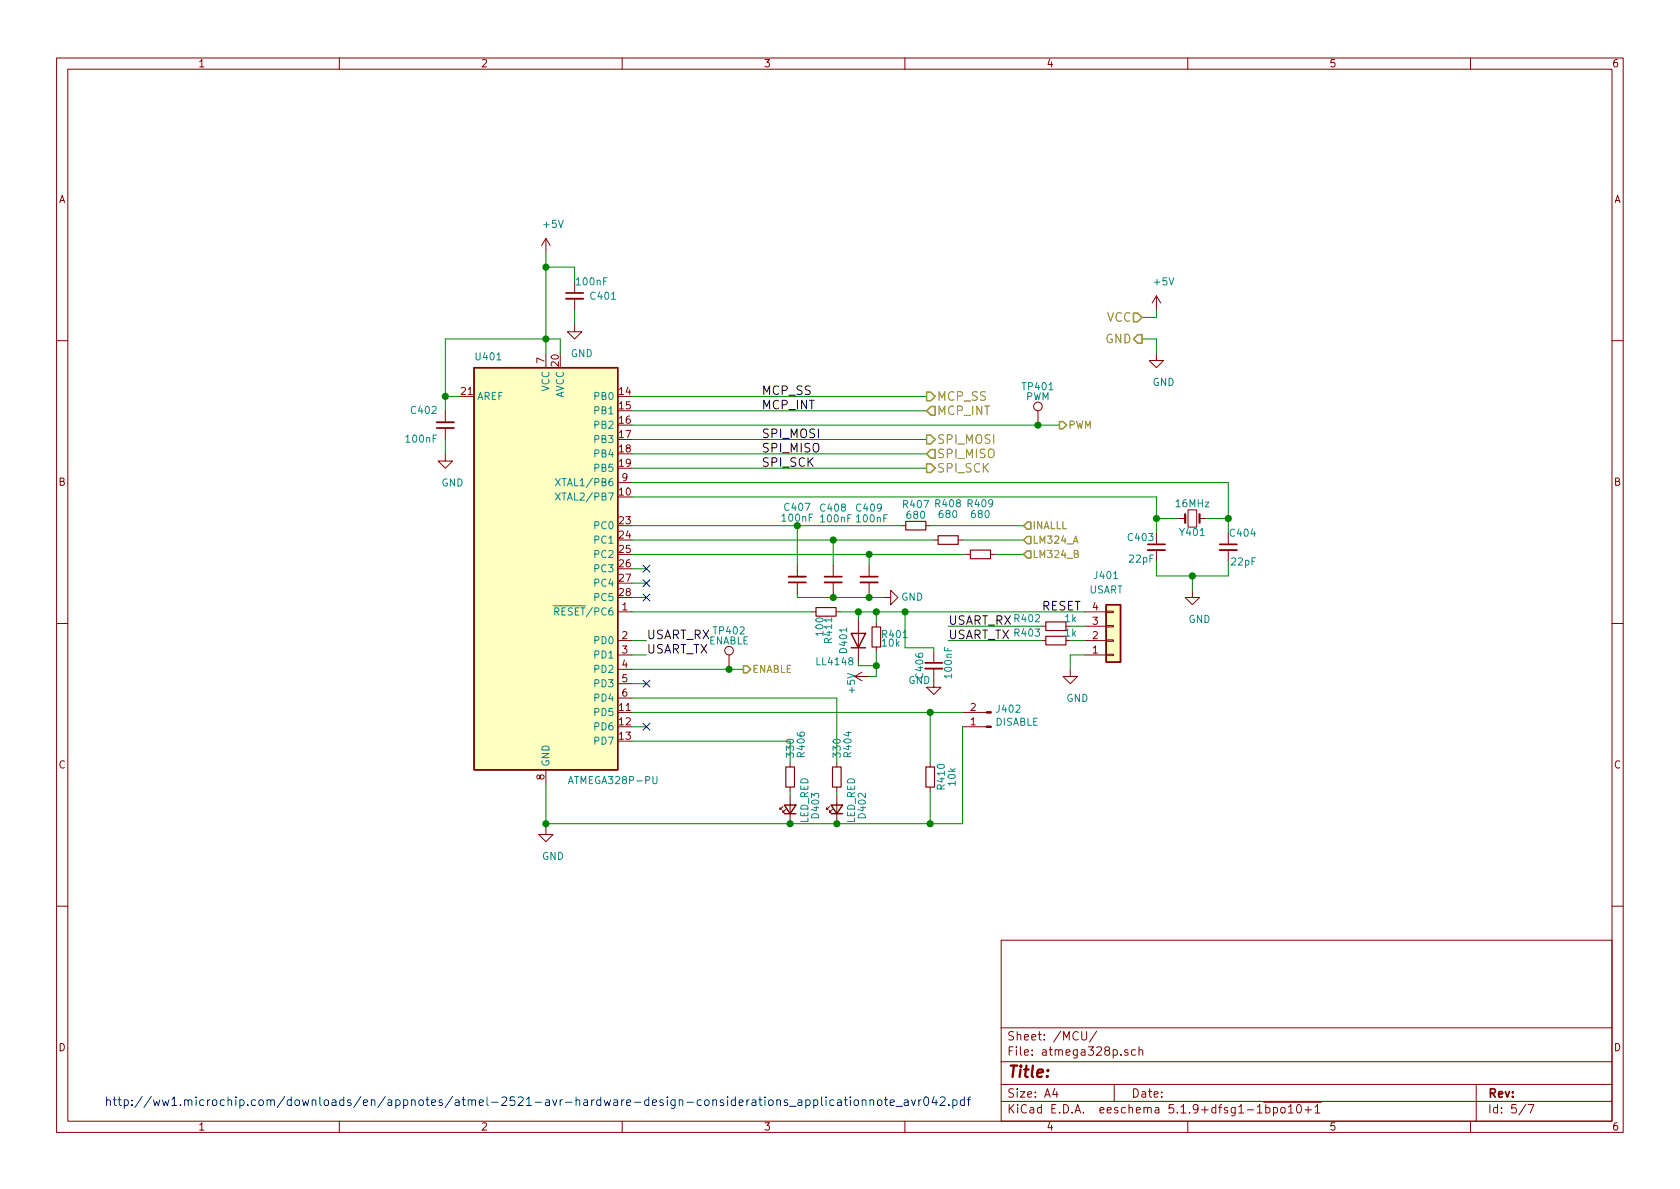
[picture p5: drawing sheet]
EESchema Schematic File Version 4
EELAYER 30 0
EELAYER END
$Descr A4 11693 8268
encoding utf-8
Sheet 5 7
Title ""
Date ""
Rev ""
Comp ""
Comment1 ""
Comment2 ""
Comment3 ""
Comment4 ""
$EndDescr
$Comp
L Device:Crystal_Small Y401
U 1 1
P 8300 3600
F 0 "Y401" H 8300 3700 50  0000 C CNN
F 1 "16MHz" H 8300 3500 50  0000 C CNN
F 2 "Crystal:Crystal_HC49-U_Vertical" H 8300 3600 50  0001 C CNN
F 3 "http://www.farnell.com/datasheets/321153.pdf" H 8300 3600 50  0001 C CNN
	1    8300 3600
	1    0    0    1   
$EndComp
$Comp
L Device:C_Small C403
U 1 1
P 8050 3800
F 0 "C403" H 8060 3870 50  0000 L CNN
F 1 "22pF" H 8060 3720 50  0000 L CNN
F 2 "Capacitor_SMD:C_0805_2012Metric_Pad1.15x1.40mm_HandSolder" H 8050 3800 50  0001 C CNN
F 3 "" H 8050 3800 50  0001 C CNN
	1    8050 3800
	-1   0    0    -1  
$EndComp
$Comp
L Device:C_Small C404
U 1 1
P 8550 3800
F 0 "C404" H 8350 3900 50  0000 L CNN
F 1 "22pF" H 8350 3700 50  0000 L CNN
F 2 "Capacitor_SMD:C_0805_2012Metric_Pad1.15x1.40mm_HandSolder" H 8550 3800 50  0001 C CNN
F 3 "" H 8550 3800 50  0001 C CNN
	1    8550 3800
	-1   0    0    -1  
$EndComp
$Comp
L Device:R_Small R401
U 1 1
P 6100 4425
F 0 "R401" H 6130 4445 50  0000 L CNN
F 1 "10k" H 6130 4385 50  0000 L CNN
F 2 "Resistor_SMD:R_0805_2012Metric_Pad1.15x1.40mm_HandSolder" H 6100 4425 50  0001 C CNN
F 3 "" H 6100 4425 50  0001 C CNN
	1    6100 4425
	1    0    0    -1  
$EndComp
$Comp
L Device:C_Small C406
U 1 1
P 6500 4625
F 0 "C406" V 6400 4525 50  0000 L CNN
F 1 "100nF" V 6600 4525 50  0000 L CNN
F 2 "Capacitor_SMD:C_0805_2012Metric_Pad1.15x1.40mm_HandSolder" H 6500 4625 50  0001 C CNN
F 3 "" H 6500 4625 50  0001 C CNN
	1    6500 4625
	1    0    0    -1  
$EndComp
Text HLabel 6450 3250 2    60   Output ~ 0
SPI_SCK
Text HLabel 6450 3150 2    60   Input ~ 0
SPI_MISO
Text HLabel 6450 3050 2    60   Output ~ 0
SPI_MOSI
Text HLabel 6450 2750 2    60   Output ~ 0
MCP_SS
Text HLabel 6450 2850 2    60   Input ~ 0
MCP_INT
Text Label 7250 4250 0    60   ~ 0
RESET
Text HLabel 7950 2200 0    60   Input ~ 0
VCC
Text HLabel 7950 2350 0    60   Output ~ 0
GND
$Comp
L Device:R_Small R402
U 1 1
P 7350 4350
F 0 "R402" V 7400 4450 50  0000 L CNN
F 1 "1k" V 7400 4200 50  0000 L CNN
F 2 "Resistor_SMD:R_0805_2012Metric_Pad1.15x1.40mm_HandSolder" H 7350 4350 50  0001 C CNN
F 3 "" H 7350 4350 50  0001 C CNN
	1    7350 4350
	0    -1   -1   0   
$EndComp
$Comp
L Device:R_Small R403
U 1 1
P 7350 4450
F 0 "R403" V 7400 4550 50  0000 L CNN
F 1 "1k" V 7400 4300 50  0000 L CNN
F 2 "Resistor_SMD:R_0805_2012Metric_Pad1.15x1.40mm_HandSolder" H 7350 4450 50  0001 C CNN
F 3 "" H 7350 4450 50  0001 C CNN
	1    7350 4450
	0    -1   -1   0   
$EndComp
Text Notes 725  7700 0    60   ~ 0
http://ww1.microchip.com/downloads/en/appnotes/atmel-2521-avr-hardware-design-considerations_applicationnote_avr042.pdf
Wire Wire Line
	8550 3350 8550 3600
Wire Wire Line
	8550 3600 8400 3600
Wire Wire Line
	8200 3600 8050 3600
Wire Wire Line
	8050 3450 8050 3600
Wire Wire Line
	8050 4000 8050 3900
Wire Wire Line
	8550 4000 8550 3900
Wire Wire Line
	4400 3450 8050 3450
Connection ~ 8050 3600
Wire Wire Line
	4400 3350 8550 3350
Connection ~ 8550 3600
Wire Wire Line
	4500 4550 4400 4550
Wire Wire Line
	4400 4450 4500 4450
Wire Wire Line
	6450 2750 4400 2750
Wire Wire Line
	4400 3050 6450 3050
Wire Wire Line
	6450 3150 4400 3150
Wire Wire Line
	4400 3250 6450 3250
Wire Wire Line
	4400 2850 6450 2850
Wire Wire Line
	4400 4050 4500 4050
Wire Wire Line
	4400 3950 4500 3950
Wire Wire Line
	4500 4150 4400 4150
Wire Wire Line
	4400 5050 4500 5050
Wire Wire Line
	4500 4750 4400 4750
Wire Wire Line
	7450 4350 7550 4350
Wire Wire Line
	7450 4450 7550 4450
Wire Wire Line
	8050 3600 8050 3700
Wire Wire Line
	8550 3600 8550 3700
Wire Wire Line
	3800 2450 3800 2350
Wire Wire Line
	3800 2350 3900 2350
Wire Wire Line
	3900 2450 3900 2350
$Comp
L Diode:LL4148 D401
U 1 1
P 5975 4450
F 0 "D401" H 6075 4350 50  0000 R CNN
F 1 "LL4148" V 5825 4425 50  0000 R CNN
F 2 "Diode_SMD:D_MiniMELF_Handsoldering" H 5975 4275 50  0001 C CNN
F 3 "http://www.vishay.com/docs/85557/ll4148.pdf" H 5975 4450 50  0001 C CNN
	1    5975 4450
	0    1    -1   0   
$EndComp
Wire Wire Line
	8050 4000 8300 4000
$Comp
L power:GND #PWR0407
U 1 1
P 8300 4100
F 0 "#PWR0407" H 8300 3850 50  0001 C CNN
F 1 "GND" H 8350 3900 50  0000 C CNN
F 2 "" H 8300 4100 50  0001 C CNN
F 3 "" H 8300 4100 50  0001 C CNN
	1    8300 4100
	1    0    0    -1  
$EndComp
Wire Wire Line
	8300 4100 8300 4000
Connection ~ 8300 4000
Wire Wire Line
	8300 4000 8550 4000
$Comp
L power:GND #PWR0412
U 1 1
P 3800 5750
F 0 "#PWR0412" H 3800 5500 50  0001 C CNN
F 1 "GND" H 3850 5550 50  0000 C CNN
F 2 "" H 3800 5750 50  0001 C CNN
F 3 "" H 3800 5750 50  0001 C CNN
	1    3800 5750
	1    0    0    -1  
$EndComp
Wire Wire Line
	7950 2200 8050 2200
Wire Wire Line
	8050 2200 8050 2150
Connection ~ 3800 2350
Text Label 5300 3150 0    60   ~ 0
SPI_MISO
Text Label 5300 3050 0    60   ~ 0
SPI_MOSI
Text Label 5300 3250 0    60   ~ 0
SPI_SCK
$Comp
L power:GND #PWR0404
U 1 1
P 8050 2450
F 0 "#PWR0404" H 8050 2200 50  0001 C CNN
F 1 "GND" H 8100 2250 50  0000 C CNN
F 2 "" H 8050 2450 50  0001 C CNN
F 3 "" H 8050 2450 50  0001 C CNN
	1    8050 2450
	1    0    0    -1  
$EndComp
Wire Wire Line
	7950 2350 8050 2350
Wire Wire Line
	8050 2350 8050 2450
$Comp
L Connector_Generic:Conn_01x04 J401
U 1 1
P 7750 4450
F 0 "J401" H 7700 4000 50  0000 C CNN
F 1 "USART" H 7700 4100 50  0000 C CNN
F 2 "Connector_PinHeader_2.54mm:PinHeader_1x04_P2.54mm_Vertical" H 7750 4450 50  0001 C CNN
F 3 "~" H 7750 4450 50  0001 C CNN
	1    7750 4450
	1    0    0    1   
$EndComp
$Comp
L power:GND #PWR0408
U 1 1
P 6500 4725
F 0 "#PWR0408" H 6500 4475 50  0001 C CNN
F 1 "GND" H 6400 4725 50  0000 C CNN
F 2 "" H 6500 4725 50  0001 C CNN
F 3 "" H 6500 4725 50  0001 C CNN
	1    6500 4725
	1    0    0    -1  
$EndComp
Text Label 4500 4450 0    60   ~ 0
USART_RX
$Comp
L power:GND #PWR0409
U 1 1
P 7450 4650
F 0 "#PWR0409" H 7450 4400 50  0001 C CNN
F 1 "GND" H 7500 4450 50  0000 C CNN
F 2 "" H 7450 4650 50  0001 C CNN
F 3 "" H 7450 4650 50  0001 C CNN
	1    7450 4650
	1    0    0    -1  
$EndComp
Wire Wire Line
	7450 4650 7450 4550
Wire Wire Line
	7450 4550 7550 4550
Text Label 4500 4550 0    60   ~ 0
USART_TX
Text Label 6600 4350 0    60   ~ 0
USART_RX
Wire Wire Line
	6600 4350 7250 4350
Wire Wire Line
	6600 4450 7250 4450
Text Label 6600 4450 0    60   ~ 0
USART_TX
$Comp
L power:+5V #PWR0401
U 1 1
P 3800 1750
F 0 "#PWR0401" H 3800 1600 50  0001 C CNN
F 1 "+5V" H 3850 1950 50  0000 C CNN
F 2 "" H 3800 1750 50  0001 C CNN
F 3 "" H 3800 1750 50  0001 C CNN
	1    3800 1750
	1    0    0    -1  
$EndComp
$Comp
L power:+5V #PWR0402
U 1 1
P 8050 2150
F 0 "#PWR0402" H 8050 2000 50  0001 C CNN
F 1 "+5V" H 8100 2350 50  0000 C CNN
F 2 "" H 8050 2150 50  0001 C CNN
F 3 "" H 8050 2150 50  0001 C CNN
	1    8050 2150
	1    0    0    -1  
$EndComp
$Comp
L power:+5V #PWR0406
U 1 1
P 6050 4700
F 0 "#PWR0406" H 6050 4550 50  0001 C CNN
F 1 "+5V" H 6000 4825 50  0000 C CNN
F 2 "" H 6050 4700 50  0001 C CNN
F 3 "" H 6050 4700 50  0001 C CNN
	1    6050 4700
	0    -1   -1   0   
$EndComp
Wire Wire Line
	3800 2350 3100 2350
Wire Wire Line
	3100 2350 3100 2750
Wire Wire Line
	3100 2750 3200 2750
$Comp
L Device:C_Small C402
U 1 1
P 3100 2950
F 0 "C402" H 3150 2850 50  0000 L CNN
F 1 "100nF" H 3150 3050 50  0000 L CNN
F 2 "Capacitor_SMD:C_0805_2012Metric_Pad1.15x1.40mm_HandSolder" H 3100 2950 50  0001 C CNN
F 3 "" H 3100 2950 50  0001 C CNN
	1    3100 2950
	-1   0    0    1   
$EndComp
Connection ~ 3100 2750
Wire Wire Line
	3100 2750 3100 2850
$Comp
L power:GND #PWR0405
U 1 1
P 3100 3150
F 0 "#PWR0405" H 3100 2900 50  0001 C CNN
F 1 "GND" H 3150 2950 50  0000 C CNN
F 2 "" H 3100 3150 50  0001 C CNN
F 3 "" H 3100 3150 50  0001 C CNN
	1    3100 3150
	1    0    0    -1  
$EndComp
Wire Wire Line
	3100 3050 3100 3150
Text Label 5300 2850 0    60   ~ 0
MCP_INT
Text Label 5300 2750 0    60   ~ 0
MCP_SS
$Comp
L Device:C_Small C401
U 1 1
P 4000 2050
F 0 "C401" H 4100 2050 50  0000 L CNN
F 1 "100nF" H 4000 2150 50  0000 L CNN
F 2 "Capacitor_SMD:C_0805_2012Metric_Pad1.15x1.40mm_HandSolder" H 4000 2050 50  0001 C CNN
F 3 "" H 4000 2050 50  0001 C CNN
	1    4000 2050
	1    0    0    -1  
$EndComp
Wire Wire Line
	4000 1950 4000 1850
Wire Wire Line
	3800 1850 3800 1750
Wire Wire Line
	4000 1850 3800 1850
Wire Wire Line
	3800 1850 3800 2350
Connection ~ 3800 1850
$Comp
L power:GND #PWR0403
U 1 1
P 4000 2250
F 0 "#PWR0403" H 4000 2000 50  0001 C CNN
F 1 "GND" H 4050 2050 50  0000 C CNN
F 2 "" H 4000 2250 50  0001 C CNN
F 3 "" H 4000 2250 50  0001 C CNN
	1    4000 2250
	1    0    0    -1  
$EndComp
Wire Wire Line
	4000 2250 4000 2150
Wire Wire Line
	3800 5450 3800 5725
Wire Wire Line
	4400 5150 5500 5150
Wire Wire Line
	4400 4250 5650 4250
Connection ~ 6300 4250
Connection ~ 5975 4250
NoConn ~ 4500 3950
NoConn ~ 4500 4050
NoConn ~ 4500 4750
NoConn ~ 4500 5050
$Comp
L Device:LED_Small D403
U 1 1
P 5500 5625
F 0 "D403" H 5425 5450 50  0000 L CNN
F 1 "LED_RED" H 5400 5525 50  0000 L CNN
F 2 "LED_SMD:LED_0805_2012Metric_Pad1.15x1.40mm_HandSolder" V 5500 5625 50  0001 C CNN
F 3 "" V 5500 5625 50  0001 C CNN
	1    5500 5625
	0    -1   -1   0   
$EndComp
$Comp
L Device:R_Small R406
U 1 1
P 5500 5400
F 0 "R406" V 5575 5625 50  0000 C CNN
F 1 "330" V 5500 5600 50  0000 C CNN
F 2 "Resistor_SMD:R_0805_2012Metric_Pad1.15x1.40mm_HandSolder" H 5500 5400 50  0001 C CNN
F 3 "~" H 5500 5400 50  0001 C CNN
	1    5500 5400
	1    0    0    -1  
$EndComp
Wire Wire Line
	5500 5500 5500 5525
Wire Wire Line
	3800 5725 5500 5725
Connection ~ 3800 5725
Wire Wire Line
	3800 5725 3800 5750
Wire Wire Line
	5500 5150 5500 5300
Text HLabel 7125 3650 2    50   Input ~ 0
INALLL
Text HLabel 7125 3750 2    50   Input ~ 0
LM324_A
Text HLabel 7375 2950 2    50   Output ~ 0
PWM
$Comp
L Device:R_Small R407
U 1 1
P 6375 3650
F 0 "R407" V 6225 3650 50  0000 C CNN
F 1 "680" V 6300 3650 50  0000 C CNN
F 2 "Resistor_SMD:R_0805_2012Metric_Pad1.15x1.40mm_HandSolder" H 6375 3650 50  0001 C CNN
F 3 "~" H 6375 3650 50  0001 C CNN
	1    6375 3650
	0    1    1    0   
$EndComp
Wire Wire Line
	6300 4250 6100 4250
Wire Wire Line
	6300 4500 6500 4500
Wire Wire Line
	6500 4500 6500 4525
Wire Wire Line
	6300 4250 6300 4500
Wire Wire Line
	5975 4250 5975 4300
Wire Wire Line
	6100 4325 6100 4250
Connection ~ 6100 4250
Wire Wire Line
	6100 4250 5975 4250
Wire Wire Line
	6100 4625 6100 4525
Wire Wire Line
	5975 4625 6100 4625
Wire Wire Line
	5975 4600 5975 4625
Wire Wire Line
	6050 4700 6100 4700
Wire Wire Line
	6100 4700 6100 4625
Connection ~ 6100 4625
$Comp
L Device:C_Small C408
U 1 1
P 5800 4025
F 0 "C408" H 5700 4525 50  0000 L CNN
F 1 "100nF" H 5700 4450 50  0000 L CNN
F 2 "Capacitor_SMD:C_0805_2012Metric_Pad1.15x1.40mm_HandSolder" H 5800 4025 50  0001 C CNN
F 3 "~" H 5800 4025 50  0001 C CNN
	1    5800 4025
	1    0    0    -1  
$EndComp
$Comp
L Device:C_Small C407
U 1 1
P 5550 4025
F 0 "C407" H 5550 3525 50  0000 C CNN
F 1 "100nF" H 5550 3600 50  0000 C CNN
F 2 "Capacitor_SMD:C_0805_2012Metric_Pad1.15x1.40mm_HandSolder" H 5550 4025 50  0001 C CNN
F 3 "~" H 5550 4025 50  0001 C CNN
	1    5550 4025
	-1   0    0    1   
$EndComp
$Comp
L Device:R_Small R410
U 1 1
P 6475 5400
F 0 "R410" V 6550 5400 50  0000 C CNN
F 1 "10k" V 6625 5400 50  0000 C CNN
F 2 "Resistor_SMD:R_0805_2012Metric_Pad1.15x1.40mm_HandSolder" H 6475 5400 50  0001 C CNN
F 3 "~" H 6475 5400 50  0001 C CNN
	1    6475 5400
	1    0    0    -1  
$EndComp
Wire Wire Line
	5500 5725 5825 5725
Wire Wire Line
	6475 5725 6475 5500
Connection ~ 5500 5725
Wire Wire Line
	6475 4950 6475 5300
Wire Wire Line
	4400 4950 6475 4950
$Comp
L Connector:Conn_01x02_Male J402
U 1 1
P 6900 5050
F 0 "J402" H 6873 4930 50  0000 R CNN
F 1 "DISABLE" H 6873 5021 50  0000 R CNN
F 2 "Connector_PinSocket_2.54mm:PinSocket_1x02_P2.54mm_Vertical" H 6900 5050 50  0001 C CNN
F 3 "~" H 6900 5050 50  0001 C CNN
	1    6900 5050
	-1   0    0    1   
$EndComp
Wire Wire Line
	6700 4950 6475 4950
Connection ~ 6475 4950
Wire Wire Line
	6700 5050 6700 5725
Wire Wire Line
	6700 5725 6475 5725
Connection ~ 6475 5725
$Comp
L Device:R_Small R408
U 1 1
P 6600 3750
F 0 "R408" V 6850 3750 50  0000 C CNN
F 1 "680" V 6775 3750 50  0000 C CNN
F 2 "Resistor_SMD:R_0805_2012Metric_Pad1.15x1.40mm_HandSolder" H 6600 3750 50  0001 C CNN
F 3 "~" H 6600 3750 50  0001 C CNN
	1    6600 3750
	0    -1   -1   0   
$EndComp
Wire Wire Line
	6300 4250 7550 4250
$Comp
L Device:R_Small R411
U 1 1
P 5750 4250
F 0 "R411" H 5780 4270 50  0000 L CNN
F 1 "100" H 5780 4210 50  0000 L CNN
F 2 "Resistor_SMD:R_0805_2012Metric_Pad1.15x1.40mm_HandSolder" H 5750 4250 50  0001 C CNN
F 3 "" H 5750 4250 50  0001 C CNN
	1    5750 4250
	0    1    1    0   
$EndComp
Wire Wire Line
	5850 4250 5975 4250
NoConn ~ 4500 4150
$Comp
L Device:C_Small C409
U 1 1
P 6050 4025
F 0 "C409" H 5950 4525 50  0000 L CNN
F 1 "100nF" H 5950 4450 50  0000 L CNN
F 2 "Capacitor_SMD:C_0805_2012Metric_Pad1.15x1.40mm_HandSolder" H 6050 4025 50  0001 C CNN
F 3 "~" H 6050 4025 50  0001 C CNN
	1    6050 4025
	1    0    0    -1  
$EndComp
$Comp
L Device:R_Small R409
U 1 1
P 6825 3850
F 0 "R409" V 7175 3850 50  0000 C CNN
F 1 "680" V 7100 3850 50  0000 C CNN
F 2 "Resistor_SMD:R_0805_2012Metric_Pad1.15x1.40mm_HandSolder" H 6825 3850 50  0001 C CNN
F 3 "~" H 6825 3850 50  0001 C CNN
	1    6825 3850
	0    -1   -1   0   
$EndComp
Wire Wire Line
	4400 3650 5550 3650
Wire Wire Line
	4400 3750 5800 3750
Wire Wire Line
	4400 3850 6050 3850
Wire Wire Line
	5550 4125 5550 4150
Wire Wire Line
	5550 4150 5800 4150
Wire Wire Line
	6050 4150 6050 4125
Wire Wire Line
	5800 4125 5800 4150
Connection ~ 5800 4150
Wire Wire Line
	5800 4150 6050 4150
Wire Wire Line
	5550 3650 5550 3925
Connection ~ 5550 3650
Wire Wire Line
	5550 3650 6275 3650
Wire Wire Line
	5800 3750 5800 3925
Connection ~ 5800 3750
Wire Wire Line
	5800 3750 6500 3750
Wire Wire Line
	6050 3925 6050 3850
Connection ~ 6050 3850
Wire Wire Line
	6050 3850 6725 3850
Text HLabel 7125 3850 2    50   Input ~ 0
LM324_B
Wire Wire Line
	6475 3650 7125 3650
Wire Wire Line
	6700 3750 7125 3750
Wire Wire Line
	6925 3850 7125 3850
Text HLabel 5175 4650 2    50   Output ~ 0
ENABLE
$Comp
L power:GND #PWR0101
U 1 1
P 6150 4150
F 0 "#PWR0101" H 6150 3900 50  0001 C CNN
F 1 "GND" V 6150 3950 50  0000 C CNN
F 2 "" H 6150 4150 50  0001 C CNN
F 3 "" H 6150 4150 50  0001 C CNN
	1    6150 4150
	0    -1   -1   0   
$EndComp
Wire Wire Line
	6050 4150 6150 4150
Connection ~ 6050 4150
$Comp
L Device:LED_Small D402
U 1 1
P 5825 5625
F 0 "D402" H 5750 5450 50  0000 L CNN
F 1 "LED_RED" H 5725 5525 50  0000 L CNN
F 2 "LED_SMD:LED_0805_2012Metric_Pad1.15x1.40mm_HandSolder" V 5825 5625 50  0001 C CNN
F 3 "" V 5825 5625 50  0001 C CNN
	1    5825 5625
	0    -1   -1   0   
$EndComp
$Comp
L Device:R_Small R404
U 1 1
P 5825 5400
F 0 "R404" V 5900 5625 50  0000 C CNN
F 1 "330" V 5825 5600 50  0000 C CNN
F 2 "Resistor_SMD:R_0805_2012Metric_Pad1.15x1.40mm_HandSolder" H 5825 5400 50  0001 C CNN
F 3 "~" H 5825 5400 50  0001 C CNN
	1    5825 5400
	1    0    0    -1  
$EndComp
Wire Wire Line
	5825 5500 5825 5525
Connection ~ 5825 5725
Wire Wire Line
	5825 5725 6475 5725
$Comp
L MCU_Microchip_ATmega:ATmega328P-PU U401
U 1 1
P 3800 3950
F 0 "U401" H 3300 5400 50  0000 L BNN
F 1 "ATMEGA328P-PU" H 3950 2450 50  0000 L BNN
F 2 "Package_DIP:DIP-28_W7.62mm_Socket" H 3800 3950 50  0001 C CIN
F 3 "" H 3800 3950 50  0001 C CNN
	1    3800 3950
	1    0    0    -1  
$EndComp
Wire Wire Line
	4400 4850 5825 4850
Wire Wire Line
	5825 4850 5825 5300
$Comp
L Connector:TestPoint TP?
U 1 1
P 7225 2950
AR Path="/5AABFC1B/5EA9B698" Ref="TP?"  Part="1" 
AR Path="/5AACA401/5EA9B698" Ref="TP401"  Part="1" 
F 0 "TP401" H 7225 3220 50  0000 C CNN
F 1 "PWM" H 7225 3150 50  0000 C CNN
F 2 "TestPoint:TestPoint_Pad_2.0x2.0mm" H 7425 2950 50  0001 C CNN
F 3 "" H 7425 2950 50  0001 C CNN
	1    7225 2950
	1    0    0    -1  
$EndComp
Wire Wire Line
	7375 2950 7225 2950
Wire Wire Line
	4400 2950 7225 2950
Connection ~ 7225 2950
$Comp
L Connector:TestPoint TP?
U 1 1
P 5075 4650
AR Path="/5AABFC1B/5EAAC993" Ref="TP?"  Part="1" 
AR Path="/5AACA401/5EAAC993" Ref="TP402"  Part="1" 
F 0 "TP402" H 5075 4920 50  0000 C CNN
F 1 "ENABLE" H 5075 4850 50  0000 C CNN
F 2 "TestPoint:TestPoint_Pad_2.0x2.0mm" H 5275 4650 50  0001 C CNN
F 3 "" H 5275 4650 50  0001 C CNN
	1    5075 4650
	1    0    0    -1  
$EndComp
Wire Wire Line
	5175 4650 5075 4650
Wire Wire Line
	4400 4650 5075 4650
Connection ~ 5075 4650
$EndSCHEMATC
